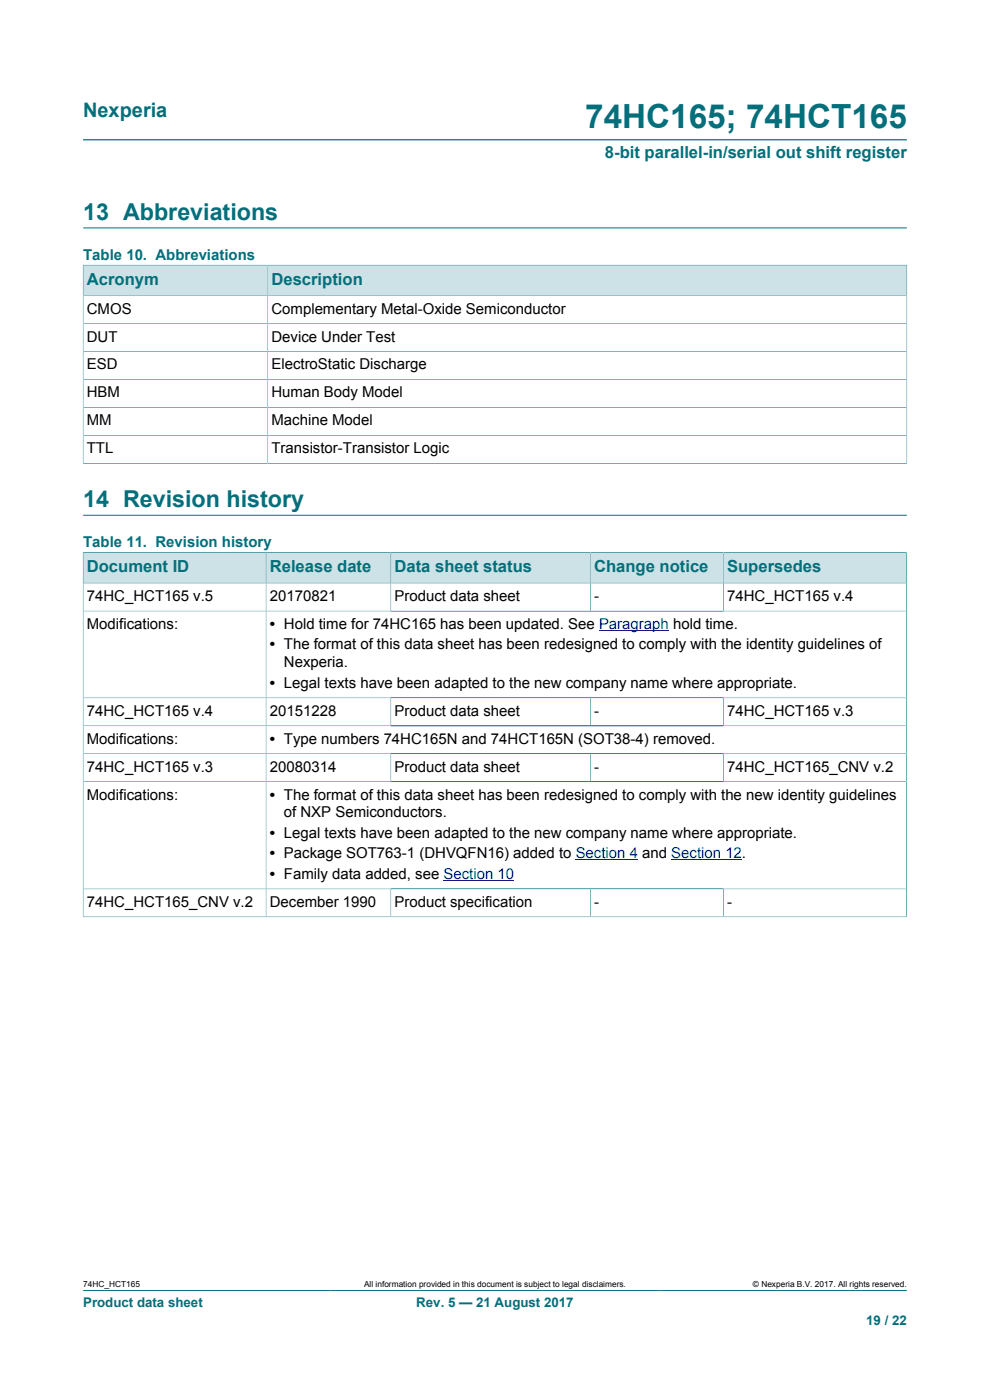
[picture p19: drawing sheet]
<svg xmlns="http://www.w3.org/2000/svg" width="210mm" height="297mm" viewBox="0 0 210 297" stroke-linecap="round" stroke-linejoin="round" font-family="sans-serif">
<defs><g id="words">
<text font-size="7.1" fill="#036f7b" x="124.1" y="27.2">74HC165; 74HCT165</text>
<g font-size="4.9" fill="#036f7b">
<text x="17.6" y="46.6">13 Abbreviations</text>
<text x="17.6" y="107.5">14 Revision history</text>
</g>
<text font-size="4.2" fill="#036f7b" x="17.6" y="24.8">Nexperia</text>
<g font-size="3.5" fill="#036f7b">
<text x="128.3" y="33.5">8-bit parallel-in/serial out shift register</text>
<text x="18.4" y="60.4">Acronym</text>
<text x="57.6" y="60.4">Description</text>
<text x="18.4" y="121.4">Document ID</text>
<text x="57.2" y="121.4">Release date</text>
<text x="83.7" y="121.4">Data sheet status</text>
<text x="126" y="121.4">Change notice</text>
<text x="154.2" y="121.4">Supersedes</text>
</g>
<g font-size="3.2" fill="#036f7b">
<text x="17.6" y="55.2">Table 10. Abbreviations</text>
<text x="17.6" y="116.1">Table 11. Revision history</text>
</g>
<g font-size="3.2">
<text x="18.4" y="66.5">CMOS</text>
<text x="57.6" y="66.5">Complementary Metal-Oxide Semiconductor</text>
<text x="18.4" y="72.4">DUT</text>
<text x="57.6" y="72.4">Device Under Test</text>
<text x="18.4" y="78.4">ESD</text>
<text x="57.6" y="78.4">ElectroStatic Discharge</text>
<text x="18.4" y="84.3">HBM</text>
<text x="57.6" y="84.3">Human Body Model</text>
<text x="18.4" y="90.2">MM</text>
<text x="57.6" y="90.2">Machine Model</text>
<text x="18.4" y="96.2">TTL</text>
<text x="57.6" y="96.2">Transistor-Transistor Logic</text>
<text x="18.4" y="127.5">74HC_HCT165 v.5</text>
<text x="57.2" y="127.5">20170821</text>
<text x="83.7" y="127.5">Product data sheet</text>
<text x="126" y="127.5">-</text>
<text x="154.2" y="127.5">74HC_HCT165 v.4</text>
<text x="18.4" y="133.4">Modifications:</text>
<text x="57.2" y="133.4">• Hold time for 74HC165 has been updated. See Paragraph hold time.</text>
<text x="57.2" y="137.8">• The format of this data sheet has been redesigned to comply with the identity guidelines of</text>
<text x="60.2" y="141.6">Nexperia.</text>
<text x="57.2" y="145.9">• Legal texts have been adapted to the new company name where appropriate.</text>
<text x="18.4" y="151.8">74HC_HCT165 v.4</text>
<text x="57.2" y="151.8">20151228</text>
<text x="83.7" y="151.8">Product data sheet</text>
<text x="126" y="151.8">-</text>
<text x="154.2" y="151.8">74HC_HCT165 v.3</text>
<text x="18.4" y="157.8">Modifications:</text>
<text x="57.2" y="157.8">• Type numbers 74HC165N and 74HCT165N (SOT38-4) removed.</text>
<text x="18.4" y="163.7">74HC_HCT165 v.3</text>
<text x="57.2" y="163.7">20080314</text>
<text x="83.7" y="163.7">Product data sheet</text>
<text x="126" y="163.7">-</text>
<text x="154.2" y="163.7">74HC_HCT165_CNV v.2</text>
<text x="18.4" y="169.6">Modifications:</text>
<text x="57.2" y="169.6">• The format of this data sheet has been redesigned to comply with the new identity guidelines</text>
<text x="60.2" y="173.4">of NXP Semiconductors.</text>
<text x="57.2" y="177.8">• Legal texts have been adapted to the new company name where appropriate.</text>
<text x="57.2" y="182.1">• Package SOT763-1 (DHVQFN16) added to Section 4 and Section 12.</text>
<text x="57.2" y="186.4">• Family data added, see Section 10</text>
<text x="18.4" y="192.4">74HC_HCT165_CNV v.2</text>
<text x="57.2" y="192.4">December 1990</text>
<text x="83.7" y="192.4">Product specification</text>
<text x="126" y="192.4">-</text>
<text x="154.2" y="192.4">-</text>
</g>
<g font-size="2.8" fill="#036f7b">
<text x="17.6" y="277.3">Product data sheet</text>
<text x="88.3" y="277.3">Rev. 5 — 21 August 2017</text>
<text x="183.7" y="281">19 / 22</text>
</g>
<g font-size="1.8">
<text x="17.6" y="273.1">74HC_HCT165</text>
<text x="77.2" y="273.1">All information provided in this document is subject to legal disclaimers.</text>
<text x="159.7" y="273.1">© Nexperia B.V. 2017. All rights reserved.</text>
</g>
</g></defs>
<path d="M17.6 29.7h174.8M17.6 48.3h174.8M17.6 273.8h174.8" fill="none" stroke="#036f7b" stroke-width=".21"/>
<path d="M17.7 56.3h39v6.4h-39z" fill="#cde2e7"/>
<path d="M17.6 56.2v6.5h39.2v-6.5h-39.2" fill="none" stroke="#036f7b" stroke-width=".21"/>
<path d="M56.9 56.3h135.4v6.4h-135.4z" fill="#cde2e7"/>
<path d="M192.4 56.2v42.2M192.4 56.2h-135.6v42.1M17.6 68.7h174.8M17.6 74.6h174.8M192.4 62.7h-174.8v35.7M17.6 98.3h174.8M17.6 80.5h174.8M17.6 86.4h174.8M17.6 92.4h174.8M17.6 109.3h174.8" fill="none" stroke="#036f7b" stroke-width=".21"/>
<path d="M17.7 117.3h38.7v6.3h-38.7z" fill="#cde2e7"/>
<path d="M17.6 117.1v6.6h38.8v-6.5h-38.8" fill="none" stroke="#036f7b" stroke-width=".21"/>
<path d="M56.5 117.3h26.3v6.3h-26.3z" fill="#cde2e7"/>
<path d="M56.4 117.2h26.5v6.5h-26.5z" fill="none" stroke="#036f7b" stroke-width=".21"/>
<path d="M83 117.3h42.2v6.3h-42.2z" fill="#cde2e7"/>
<path d="M82.9 117.2h42.3v6.5h-42.3z" fill="none" stroke="#036f7b" stroke-width=".21"/>
<path d="M125.3 117.3h28.1v6.3h-28.1z" fill="#cde2e7"/>
<path d="M125.2 117.2h28.3v6.5h-28.3z" fill="none" stroke="#036f7b" stroke-width=".21"/>
<path d="M153.5 117.3h38.7v6.3h-38.7z" fill="#cde2e7"/>
<g fill="none" stroke="#036f7b" stroke-width=".21">
<path d="M192.3 117.1v77.5M192.3 117.2h-38.8v12.4M17.6 129.6h174.7M56.4 123.7v70.8M82.9 123.7v5.9M125.2 123.7v5.9M192.3 123.7h-174.7v70.9M17.6 148h174.7M17.6 154h174.7M17.6 159.9h174.7M82.9 148v6M82.9 159.9v5.9"/>
<path d="M125.2 148v6M125.2 159.9v5.9M153.5 148v6M153.5 159.9v5.9M17.6 165.8h174.7M17.6 194.5h174.7M17.6 188.6h174.7M82.9 188.6v5.9M125.2 188.6v5.9M153.5 188.6v5.9"/>
</g>
<path d="M127.1 133.7h14.8M94.1 186.8h15M122.1 182.4h13.2M142.4 182.4h15" fill="none" stroke="#00f" stroke-width=".21"/>
<use href="#words"/>
</svg>
